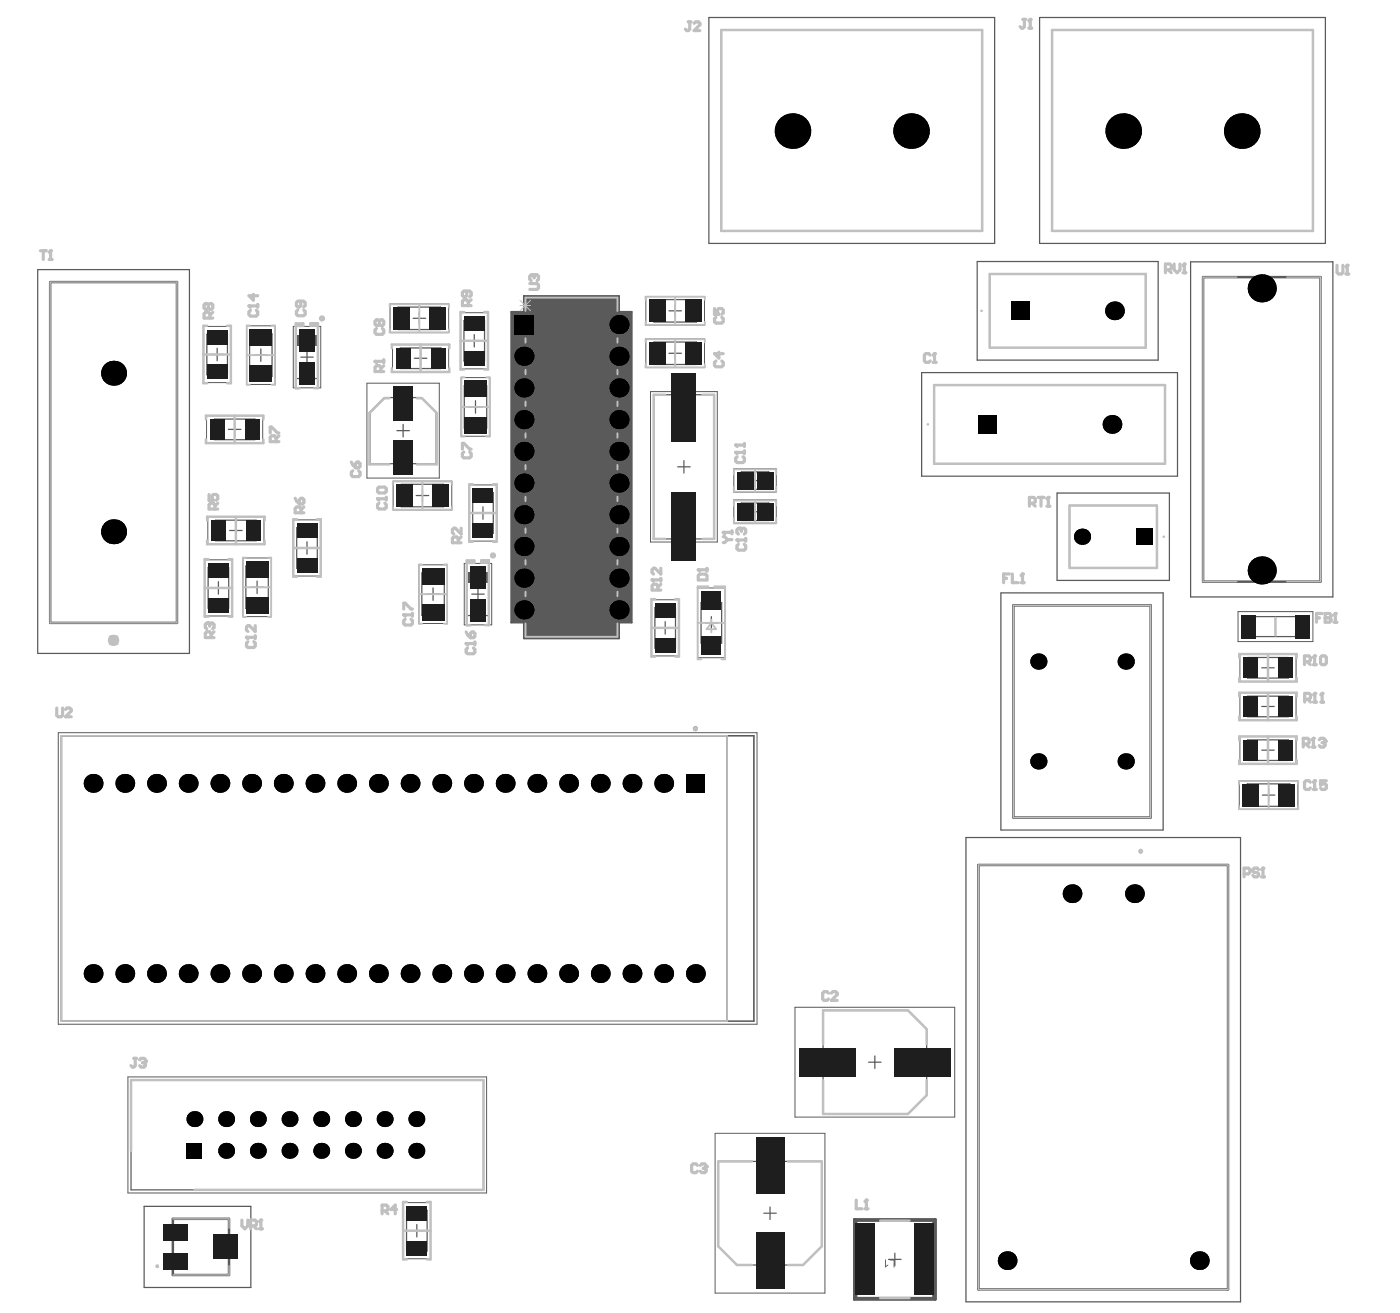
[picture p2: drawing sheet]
<svg xmlns="http://www.w3.org/2000/svg" width="373mm" height="350mm" viewBox="0 0 373 350" stroke-linecap="round" stroke-linejoin="round" font-family="sans-serif">
<path d="M236.9 335.7h3.3M238.6 334v3.3" fill="none" stroke="#5a5a5a" stroke-width=".33"/>
<path d="M139.7 78.9h25.3v4.2h3.4v82.8h-3.4v4.3h-25.3v-4.3h-3.4v-82.8h3.4z" fill="#5a5a5a"/>
<g fill="none" stroke="#5a5a5a" stroke-width=".33">
<path d="M189 4.7h76.2v60.2h-76.2zM192.3 8h69.5v53.6h-69.5zM277.2 4.7h76.1v60.2h-76.1zM280.5 8h69.5v53.6h-69.5zM10 71.9h40.5v102.3h-40.5zM174.3 79.8h11.4v6h-11.4zM260.5 69.7h48.3v26.3h-48.3zM263.8 73h41.6v19.7h-41.6zM317.4 69.8h37.9v89.3h-37.9zM55.1 89.1h5.5v10.8h-5.5zM56.2 94.5h3.4M57.9 92.8v3.4"/>
<path d="M66.5 89h6v11.3h-6zM67.9 94.7h3.3M69.5 93v3.3M79 89.5h5.7v11.4h-5.7zM80.2 95.2h3.3M81.8 93.5v3.3M106.1 81.8h11.3v6h-11.3zM106.7 92.7h10.8v5.5h-10.8zM110.1 84.8h3.4M110.5 95.5h3.3M111.8 83.2v3.3M112.1 93.8v3.3"/>
<path d="M123.7 85.4h5.5v10.8h-5.5zM124.8 90.8h3.3M126.4 89.2v3.3M174.3 91.2h11.4v5.9h-11.4zM178.3 94.2h3.4M178.3 82.8h3.4M180 81.2v3.3M180 92.5v3.3M245.7 99.3h68.2v27.6h-68.2zM57.1 111.7h10.9v5.5h-10.9zM60.9 114.4h3.3M62.6 112.8v3.3"/>
<path d="M98.7 109.8l3.8-3.8h9.9l3.9 3.9v13.7h-17.6zM105.8 114.8h3.3M107.5 113.1v3.3M123.8 102.8h6v11.3h-6zM125.1 108.5h3.3M126.8 106.8v3.3M174.3 105.2h16.1v38.4h-16.1zM249 102.6h61.6v21h-61.6zM57.5 138.6h10.8v5.5h-10.8zM62.9 139.7v3.4M107 129.1h11.3v6h-11.3zM111 132.1h3.3"/>
<path d="M112.6 130.4v3.3M126 131.3h5.5v10.8h-5.5zM127.1 136.7h3.3M128.8 135.1v3.3M180.7 124.4h3.3M182.3 122.8v3.3M197.6 125.8h7.4v4.6h-7.4zM197.6 134.1h7.4v4.6h-7.4zM199.6 128.1h3.4M199.6 136.4h3.4M201.3 126.4v3.3M201.3 134.7v3.4"/>
<path d="M281.8 131.4h30v23.3h-30zM285.1 134.7h23.3v16.7h-23.3zM55.5 151.3h5.5v10.8h-5.5zM56.6 156.7h3.3M58.2 155v3.4M61.2 141.4h3.3M65.5 150.9h6v11.3h-6zM66.9 156.5h3.3M68.5 154.9v3.3M79.1 140.6h5.5v10.9h-5.5zM80.2 146h3.3M81.8 144.4v3.3"/>
<path d="M112.5 152.7h5.9v11.3h-5.9zM113.8 158.4h3.3M115.5 156.7v3.3M124.6 152.7h5.7v11.4h-5.7zM125.8 158.4h3.3M127.4 156.7v3.3M266.8 158h43.3v63.2h-43.3zM174.6 161.9h5.5v10.8h-5.5zM175.7 167.3h3.3M177.3 165.7v3.3M186.9 160.6h5.5v10.8h-5.5zM188 166h3.3"/>
<path d="M189.6 164.3v3.4M332.6 164.3h14.9v5.4h-14.9zM332.6 175.2h10.8v5.5h-10.8zM336.4 178h3.3M338 176.3v3.3M332.6 185.6h10.8v5.4h-10.8zM332.6 197.2h10.8v5.5h-10.8zM336.4 199.9h3.3M336.4 188.3h3.3M338 186.6v3.4M338 198.3v3.3M332.6 208.9h11.3v6h-11.3z"/>
<path d="M336.5 211.9h3.4M338.2 210.3v3.3M257.5 223.2h73.2v123.8h-73.2zM219.4 269.3h22.7l4.9 5v17.6l-4.9 5h-22.7zM34.9 287.9h94v29.2h-94zM231.6 283.1h3.3M233.2 281.4v3.4M191.5 309.6h27.6v22.6l-5 5h-17.6l-5-5zM38.4 321.5h28.5v21.7h-28.5zM108.4 322.6h5.5v10.8h-5.5zM109.5 328h3.3M111.1 326.4v3.3"/>
<path d="M203.6 323.4h3.4M205.3 321.7v3.3"/>
</g>
<path d="M139.7 78.9h25.3v4.2h3.4v82.8h-3.4v4.3h-25.3v-4.3h-3.4v-82.8h3.4z" fill="none" stroke="#5a5a5a" stroke-width=".51"/>
<g fill="none" stroke="#5a5a5a" stroke-width=".27">
<path d="M140.5 79.7h23.7v89.6h-23.7zM172.2 79h15.6v7.7h-15.6zM54.2 87h7.4v15h-7.4zM65.7 86.8h7.7v15.7h-7.7zM78.2 87h7.3v16.4h-7.3zM104 81h15.6v7.7h-15.6zM104.6 91.8h15v7.3h-15zM122.8 83.3h7.3v15h-7.3zM140.5 85.2h-2.2v2.7h2.2M140.5 93.6h-2.2v2.7h2.2M164.2 85.2h2.2v2.7h-2.2M164.2 93.6h2.2v2.7h-2.2"/>
<path d="M172.2 90.3h15.6v7.7h-15.6zM55.1 110.8h14.9v7.3h-14.9zM97.8 102.1h19.3v25.3h-19.3zM122.9 100.6h7.7v15.7h-7.7zM140.5 102h-2.2v2.8h2.2M140.5 110.5h-2.2v2.7h2.2M140.5 118.9h-2.2v2.8h2.2M164.2 102h2.2v2.8h-2.2M164.2 110.5h2.2v2.7h-2.2M164.2 118.9h2.2v2.8h-2.2M173.4 104.4h17.8v40.1h-17.8zM55.4 137.7h15v7.4h-15z"/>
<path d="M78.2 138.6h7.3v14.9h-7.3zM104.8 128.3h15.6v7.6h-15.6zM125.1 129.3h7.3v14.9h-7.3zM140.5 135.8h-2.2v2.8h2.2M140.5 127.4h-2.2v2.7h2.2M164.2 135.8h2.2v2.8h-2.2M164.2 127.4h2.2v2.7h-2.2M195.6 124.9h11.4v6.3h-11.4zM195.6 133.2h11.4v6.4h-11.4zM54.6 149.2h7.3v15h-7.3zM64.7 148.7h7.7v15.6h-7.7zM111.6 150.5h7.7v15.7h-7.7z"/>
<path d="M123.8 150.2h7.3v16.3h-7.3zM140.5 144.3h-2.2v2.7h2.2M140.5 152.7h-2.2v2.8h2.2M164.2 144.3h2.2v2.7h-2.2M164.2 152.7h2.2v2.8h-2.2M173.7 159.9h7.3v14.9h-7.3zM186 156.7h7.3v18.6h-7.3zM140.5 161.2h-2.2v2.7h2.2M164.2 161.2h2.2v2.7h-2.2M330.1 163h19.9v8h-19.9zM330.6 174.3h14.9v7.3h-14.9zM15.5 195.3h186.3v77.7h-186.3z"/>
<path d="M330.6 184.6h14.9v7.4h-14.9zM330.6 196.3h14.9v7.3h-14.9zM330.4 208.1h15.6v7.6h-15.6zM211.9 268.5h42.6v29.2h-42.6zM34.1 287h95.6v31h-95.6zM190.6 302.1h29.3v42.6h-29.3zM107.5 320.5h7.3v15h-7.3z"/>
</g>
<path d="M13.4 75.2h33.8v90.8h-33.8zM320.7 73.9h31.3v81.1h-31.3zM270.2 161.4h36.6v56.5h-36.6zM260.9 230.5h66.5v113.2h-66.5zM46.1 324.9h15v14.9h-15z" fill="none" stroke="#5a5a5a" stroke-width=".66"/>
<path d="M16.4 196.1h184.6v76.1h-184.6zM193.8 196.1v76.1" fill="none" stroke="#5a5a5a" stroke-width=".42"/>
<g fill="#5a5a5a">
<path d="M124.6 152.7h5.7v2.7h-5.7z" fill-rule="evenodd"/>
<path d="M79 89.5h5.7v2.8h-5.7z" fill-rule="evenodd"/>
</g>
<path d="M151.3 79.7a1.01 1.01 0 0 0 1.1 1.1 1.01 1.01 0 0 0 1-1.1M140.3 85.1l2.8 2.8M140.3 86.5h2.8M141.7 85.1v2.8M143.1 85.1l-2.8 2.8" fill="none" stroke="#5a5a5a" stroke-width=".27"/>
<g fill="none" stroke="#5a5a5a" stroke-width=".66">
<path d="M227.7 325h21.7v21.3h-21.7z"/>
<circle cx="185.4" cy="194.2" r=".33"/>
</g>
<g fill="#5a5a5a">
<path d="M237.2 335.7h1.3v2.1h-.3v-1.8h-1z"/>
<path d="M236 335.7h.2v1.7l.6-.3v.2l-.6 .5h-.2z"/>
</g>
<path d="M227.7 325h21.7v21.3h-21.7zM228.2 325.4h20.7v20.6h-20.7z" fill="none" stroke="#5a5a5a" stroke-width=".66"/>
<g fill="#000">
<path d="M137.1 84h5.1v5h-5.1z" fill-rule="evenodd"/>
<path d="M137.1 84h5.1v5h-5.1z" fill-rule="evenodd"/>
<path d="M269.7 80.3h5v5h-5z" fill-rule="evenodd"/>
<path d="M269.7 80.3h5v5h-5z" fill-rule="evenodd"/>
<path d="M260.7 110.6h5v5h-5z" fill-rule="evenodd"/>
<path d="M260.7 110.6h5v5h-5z" fill-rule="evenodd"/>
<path d="M302.9 140.9h4.4v4.3h-4.4z" fill-rule="evenodd"/>
<path d="M302.9 140.9h4.4v4.3h-4.4z" fill-rule="evenodd"/>
<path d="M182.9 206.3h5v5h-5z" fill-rule="evenodd"/>
<path d="M182.9 206.3h5v5h-5z" fill-rule="evenodd"/>
<path d="M49.7 304.6h4.3v4.2h-4.3z" fill-rule="evenodd"/>
<path d="M49.7 304.6h4.3v4.2h-4.3z" fill-rule="evenodd"/>
</g>
<g fill="#000">
<circle cx="211.3" cy="34.9" r="4.7"/>
<circle cx="242.9" cy="34.9" r="4.7"/>
<circle cx="299.4" cy="34.9" r="4.7"/>
<circle cx="331.1" cy="34.9" r="4.7"/>
<circle cx="336.4" cy="76.9" r="3.7"/>
<circle cx="30.3" cy="99.5" r="3.3"/>
<circle cx="139.7" cy="95" r="2.53"/>
<circle cx="165" cy="86.5" r="2.53"/>
<circle cx="165" cy="95" r="2.53"/>
<circle cx="297.1" cy="82.8" r="2.49"/>
<circle cx="139.7" cy="111.9" r="2.53"/>
<circle cx="139.7" cy="103.4" r="2.53"/>
<circle cx="165" cy="103.4" r="2.53"/>
<circle cx="165" cy="111.9" r="2.53"/>
<circle cx="296.5" cy="113.1" r="2.49"/>
<circle cx="139.7" cy="120.3" r="2.53"/>
<circle cx="139.7" cy="137.2" r="2.53"/>
<circle cx="139.7" cy="128.8" r="2.53"/>
<circle cx="165" cy="120.3" r="2.53"/>
<circle cx="165" cy="128.8" r="2.53"/>
<circle cx="165" cy="137.2" r="2.53"/>
<circle cx="30.3" cy="141.7" r="3.3"/>
<circle cx="139.7" cy="154.1" r="2.53"/>
<circle cx="139.7" cy="145.7" r="2.53"/>
<circle cx="165" cy="145.7" r="2.53"/>
<circle cx="165" cy="154.1" r="2.53"/>
<circle cx="288.5" cy="143.1" r="2.16"/>
<circle cx="336.4" cy="152" r="3.7"/>
<circle cx="139.7" cy="162.5" r="2.53"/>
<circle cx="165" cy="162.5" r="2.53"/>
<circle cx="276.8" cy="176.3" r="2.16"/>
<circle cx="300.1" cy="176.3" r="2.16"/>
<circle cx="24.8" cy="208.8" r="2.51"/>
<circle cx="33.3" cy="208.8" r="2.51"/>
<circle cx="41.7" cy="208.8" r="2.51"/>
<circle cx="50.2" cy="208.8" r="2.51"/>
<circle cx="58.6" cy="208.8" r="2.51"/>
<circle cx="67.1" cy="208.8" r="2.51"/>
<circle cx="75.5" cy="208.8" r="2.51"/>
<circle cx="84" cy="208.8" r="2.51"/>
<circle cx="92.4" cy="208.8" r="2.51"/>
<circle cx="100.9" cy="208.8" r="2.51"/>
<circle cx="109.3" cy="208.8" r="2.51"/>
<circle cx="117.8" cy="208.8" r="2.51"/>
<circle cx="126.2" cy="208.8" r="2.51"/>
<circle cx="134.7" cy="208.8" r="2.51"/>
<circle cx="143.1" cy="208.8" r="2.51"/>
<circle cx="151.6" cy="208.8" r="2.51"/>
<circle cx="160" cy="208.8" r="2.51"/>
<circle cx="168.5" cy="208.8" r="2.51"/>
<circle cx="176.9" cy="208.8" r="2.51"/>
<circle cx="276.8" cy="202.9" r="2.16"/>
<circle cx="300.1" cy="202.9" r="2.16"/>
<circle cx="285.8" cy="238.2" r="2.49"/>
<circle cx="302.4" cy="238.2" r="2.49"/>
<circle cx="24.8" cy="259.5" r="2.51"/>
<circle cx="33.3" cy="259.5" r="2.51"/>
<circle cx="41.7" cy="259.5" r="2.51"/>
<circle cx="50.2" cy="259.5" r="2.51"/>
<circle cx="58.6" cy="259.5" r="2.51"/>
<circle cx="67.1" cy="259.5" r="2.51"/>
<circle cx="75.5" cy="259.5" r="2.51"/>
<circle cx="84" cy="259.5" r="2.51"/>
<circle cx="92.4" cy="259.5" r="2.51"/>
<circle cx="100.9" cy="259.5" r="2.51"/>
<circle cx="109.3" cy="259.5" r="2.51"/>
<circle cx="117.8" cy="259.5" r="2.51"/>
<circle cx="126.2" cy="259.5" r="2.51"/>
<circle cx="134.7" cy="259.5" r="2.51"/>
<circle cx="143.1" cy="259.5" r="2.51"/>
<circle cx="151.6" cy="259.5" r="2.51"/>
<circle cx="160" cy="259.5" r="2.51"/>
<circle cx="168.5" cy="259.5" r="2.51"/>
<circle cx="176.9" cy="259.5" r="2.51"/>
<circle cx="185.4" cy="259.5" r="2.51"/>
<circle cx="51.8" cy="298.3" r="2.12"/>
<circle cx="60.3" cy="298.3" r="2.12"/>
<circle cx="68.7" cy="298.3" r="2.12"/>
<circle cx="77.2" cy="298.3" r="2.12"/>
<circle cx="85.6" cy="298.3" r="2.12"/>
<circle cx="94.1" cy="298.3" r="2.12"/>
<circle cx="102.5" cy="298.3" r="2.12"/>
<circle cx="111" cy="298.3" r="2.12"/>
<circle cx="60.3" cy="306.7" r="2.12"/>
<circle cx="68.7" cy="306.7" r="2.12"/>
<circle cx="77.2" cy="306.7" r="2.12"/>
<circle cx="85.6" cy="306.7" r="2.12"/>
<circle cx="94.1" cy="306.7" r="2.12"/>
<circle cx="102.5" cy="306.7" r="2.12"/>
<circle cx="111" cy="306.7" r="2.12"/>
<circle cx="268.5" cy="336" r="2.49"/>
<circle cx="319.7" cy="336" r="2.49"/>
</g>
<g fill="#1e1e1e">
<path d="M104.8 103h5.3v9.3h-5.3z" fill-rule="evenodd"/>
<path d="M104.8 117.3h5.3v9.3h-5.3z" fill-rule="evenodd"/>
<path d="M105.6 129.1h4.4v6h-4.4z" fill-rule="evenodd"/>
<path d="M115.3 129.1h4.3v6h-4.3z" fill-rule="evenodd"/>
<path d="M105.5 92.7h4v5.5h-4z" fill-rule="evenodd"/>
<path d="M114.8 92.7h4v5.5h-4z" fill-rule="evenodd"/>
<path d="M123.8 111.1h6v4.3h-6z" fill-rule="evenodd"/>
<path d="M123.8 101.5h6v4.3h-6z" fill-rule="evenodd"/>
<path d="M123.7 84.2h5.5v4h-5.5z" fill-rule="evenodd"/>
<path d="M123.7 93.5h5.5v4h-5.5z" fill-rule="evenodd"/>
<path d="M182.7 91.2h4.3v5.9h-4.3z" fill-rule="evenodd"/>
<path d="M173 91.2h4.3v5.9h-4.3z" fill-rule="evenodd"/>
<path d="M179 131.1h6.7v18.3h-6.7z" fill-rule="evenodd"/>
<path d="M179 99.5h6.7v18.3h-6.7z" fill-rule="evenodd"/>
<path d="M173 79.8h4.3v6h-4.3z" fill-rule="evenodd"/>
<path d="M182.7 79.8h4.3v6h-4.3z" fill-rule="evenodd"/>
<path d="M104.8 81.8h4.3v6h-4.3z" fill-rule="evenodd"/>
<path d="M114.5 81.8h4.3v6h-4.3z" fill-rule="evenodd"/>
<path d="M112.5 161h5.9v4.3h-5.9z" fill-rule="evenodd"/>
<path d="M112.5 151.4h5.9v4.3h-5.9z" fill-rule="evenodd"/>
<path d="M125.4 151h4.1v6h-4.1z" fill-rule="evenodd"/>
<path d="M125.4 159.7h4.1v6h-4.1z" fill-rule="evenodd"/>
<path d="M65.2 111.7h4v5.5h-4z" fill-rule="evenodd"/>
<path d="M55.9 111.7h4v5.5h-4z" fill-rule="evenodd"/>
<path d="M66.5 97.3h6v4.3h-6z" fill-rule="evenodd"/>
<path d="M66.5 87.7h6v4.3h-6z" fill-rule="evenodd"/>
<path d="M79.1 139.4h5.5v4h-5.5z" fill-rule="evenodd"/>
<path d="M79.1 148.7h5.5v4h-5.5z" fill-rule="evenodd"/>
<path d="M55.1 97.1h5.5v4h-5.5z" fill-rule="evenodd"/>
<path d="M55.1 87.8h5.5v4h-5.5z" fill-rule="evenodd"/>
<path d="M55.5 150h5.5v4h-5.5z" fill-rule="evenodd"/>
<path d="M55.5 159.4h5.5v3.9h-5.5z" fill-rule="evenodd"/>
<path d="M56.2 138.6h4v5.5h-4z" fill-rule="evenodd"/>
<path d="M65.5 138.6h4v5.5h-4z" fill-rule="evenodd"/>
<path d="M65.5 149.5h6v4.4h-6z" fill-rule="evenodd"/>
<path d="M65.5 159.2h6v4.3h-6z" fill-rule="evenodd"/>
<path d="M79.8 87.8h4.1v6h-4.1z" fill-rule="evenodd"/>
<path d="M79.8 96.5h4.1v6h-4.1z" fill-rule="evenodd"/>
<path d="M213 279.3h15.2v7.6h-15.2z" fill-rule="evenodd"/>
<path d="M238.3 279.3h15.1v7.6h-15.1z" fill-rule="evenodd"/>
<path d="M126 139.4h5.5v4h-5.5z" fill-rule="evenodd"/>
<path d="M126 130.1h5.5v4h-5.5z" fill-rule="evenodd"/>
<path d="M196.5 125.8h4.3v4.6h-4.3z" fill-rule="evenodd"/>
<path d="M201.8 125.8h4.3v4.6h-4.3z" fill-rule="evenodd"/>
<path d="M196.5 134.1h4.3v4.6h-4.3z" fill-rule="evenodd"/>
<path d="M201.8 134.1h4.3v4.6h-4.3z" fill-rule="evenodd"/>
<path d="M174.6 160.7h5.5v4h-5.5z" fill-rule="evenodd"/>
<path d="M174.6 170h5.5v4h-5.5z" fill-rule="evenodd"/>
<path d="M187 157.5h5.3v5h-5.3z" fill-rule="evenodd"/>
<path d="M187 169.5h5.3v5h-5.3z" fill-rule="evenodd"/>
<path d="M201.5 303.2h7.6v15.1h-7.6z" fill-rule="evenodd"/>
<path d="M201.5 328.4h7.6v15.2h-7.6z" fill-rule="evenodd"/>
<path d="M345.2 163.9h4v6.2h-4z" fill-rule="evenodd"/>
<path d="M330.9 163.9h4v6.2h-4z" fill-rule="evenodd"/>
<path d="M331.4 175.2h4v5.5h-4z" fill-rule="evenodd"/>
<path d="M340.7 175.2h4v5.5h-4z" fill-rule="evenodd"/>
<path d="M228.1 326.2h5.3v18.9h-5.3z" fill-rule="evenodd"/>
<path d="M243.7 326.2h5.3v18.9h-5.3z" fill-rule="evenodd"/>
<path d="M340.9 208.9h4.3v6h-4.3z" fill-rule="evenodd"/>
<path d="M331.2 208.9h4.3v6h-4.3z" fill-rule="evenodd"/>
<path d="M340.7 197.2h4v5.5h-4z" fill-rule="evenodd"/>
<path d="M331.4 197.2h4v5.5h-4z" fill-rule="evenodd"/>
<path d="M340.7 185.6h4v5.4h-4z" fill-rule="evenodd"/>
<path d="M331.4 185.6h4v5.4h-4z" fill-rule="evenodd"/>
<path d="M43.6 334h6.6v4.3h-6.6z" fill-rule="evenodd"/>
<path d="M56.9 329h6.6v6.7h-6.6z" fill-rule="evenodd"/>
<path d="M43.6 326.4h6.6v4.3h-6.6z" fill-rule="evenodd"/>
<path d="M108.4 330.7h5.5v4h-5.5z" fill-rule="evenodd"/>
<path d="M108.4 321.4h5.5v4h-5.5z" fill-rule="evenodd"/>
</g>
<path d="M13.4 75.2h33.8v90.8h-33.8zM329.7 73.9h-9v81.1h9M343 73.9h9v81.1h-9M270.2 161.4h36.6v56.5h-36.6zM260.9 230.5h66.5v113.2h-66.5zM46.1 324.9h15v2.5M61.1 337.3v2.5h-15" fill="none" stroke="#c0c0c0" stroke-width=".33"/>
<g fill="none" stroke="#c0c0c0" stroke-width=".51">
<path d="M140.1 82.9v-3.6h24.5v3.6M140.1 90.1v1.2M140.1 98.6v1.2M164.6 90.1v1.2M164.6 98.6v1.2M140.1 107v1.2M140.1 115.5v1.2M164.6 107v1.2M164.6 115.5v1.2M140.1 123.9v1.2M140.1 132.4v1.2M164.6 123.9v1.2"/>
<path d="M164.6 132.4v1.2M140.1 140.8v1.2M140.1 149.3v1.2M140.1 157.7v1.2M164.6 140.8v1.2M164.6 149.3v1.2M164.6 157.7v1.2M140.1 166.2v3.5h24.5v-3.5"/>
</g>
<g fill="none" stroke="#c0c0c0" stroke-width=".66">
<path d="M192.3 8h69.5v53.6h-69.5zM280.5 8h69.5v53.6h-69.5zM263.8 73h41.6v19.7h-41.6zM54.2 94.5h7.4M55.2 86.8h-1v15.3h1M60.6 86.8h1v15.3h-1M78.9 86.9h2v-.7h-2v17.3h1M84.8 86.8h-2v-.7h2v17.3h-1M104.5 92.8v-1h15.3v1M104.5 98.1v1h15.3v-1M112.1 91.8v7.3M122.8 90.8h7.3"/>
<path d="M123.8 83.2h-1v15.3h1M129.1 83.2h1v15.3h-1M54.9 111.8v-1h15.3v1M54.9 117.1v1h15.3v-1M62.6 110.8v7.3M103.8 106.1h-1.3l-4 4v13.7h5.3M111.1 106.1h1.4l4 4v13.7h-5.4M177.3 105.2h-3v38.4h3M187.3 105.2h3.1v38.4h-3.1M249 102.6h61.6v21h-61.6zM55.2 138.7v-1h15.3v1M62.9 137.7v7.4"/>
<path d="M79.2 138.4h-1v15.3h1M84.5 138.4h1v15.3h-1M125.1 136.7h7.3M126.1 129.1h-1v15.3h1M131.4 129.1h1v15.3h-1M285.1 134.7h23.3v16.7h-23.3zM54.6 156.7h7.3M55.2 144.1v1h15.3v-1M55.6 149h-1v15.3h1M60.9 149h1v15.3h-1M78.2 146h7.3M124.4 150h2v-.6h-2v17.3h1"/>
<path d="M130.3 150h-2v-.7h2v17.3h-1M174.7 159.7h-1v15.3h1M180 159.7h1v15.3h-1M173.7 167.3h7.3M330.4 175.3v-1h15.3v1M338 174.3v7.3M340 164.7v4.6M330.4 180.6v1h15.3v-1M330.4 185.6v-1h15.3v1M330.4 191v1h15.3v-1M330.4 197.3v-1h15.3v1M338 184.6v7.4"/>
<path d="M338 196.3v7.3M330.4 202.6v1h15.3v-1M219.4 278.3v-9h22.7l4.9 5v4M219.4 287.9v9h22.7l4.9-5v-4M34.9 306.7v-18.8h94v29.2h-77.1M200.5 309.6h-9v22.6l5 5h4M210.1 309.6h9v22.6l-5 5h-4M107.5 328h7.3M108.5 320.4h-1v15.3h1M113.8 320.4h1v15.3h-1M234.7 325.4h7.8M234.7 346h7.8"/>
</g>
<g fill="none" stroke="#c0c0c0" stroke-width=".5">
<path d="M172.1 79.9v-.8h15.8v.8M180 79.1v7.5M65.8 94.7h7.5M66.6 86.8h-.8v15.8h.8M72.4 86.8h.9v15.8h-.9M103.9 81.9v-.8h15.8v.8M103.9 87.8v.8h15.8v-.8M111.8 81.1v7.5M172.1 85.8v.8h15.8v-.8M172.1 91.2v-.8h15.8v.8M172.1 97.1v.8h15.8v-.8M180 90.4v7.5"/>
<path d="M123 108.5h7.5M123.9 100.6h-.9v15.8h.9M129.7 100.6h.8v15.8h-.8M104.7 129.2v-.9h15.8v.9M104.7 135v.8h15.8v-.8M112.6 128.3v7.5M195.6 126.4v-1.3h11.4v1.3M195.6 129.7v1.4h11.4v-1.4M195.6 134.7v-1.3h11.4v1.3M195.6 138.1v1.3h11.4v-1.3M201.3 125.1v6M201.3 133.4v6"/>
<path d="M64.8 156.5h7.5M65.6 148.6h-.8v15.8h.8M71.5 148.6h.8v15.8h-.8M111.7 158.4h7.5M112.5 150.5h-.8v15.8h.8M118.4 150.5h.8v15.8h-.8M186 156.7h2.8v-.4h-2.8v19.4h1M193.3 156.7h-2.8v-.4h2.8v19.4h-1M186 166h7.3M189.6 166l1.3 1.7h-2.5zM189.6 165.2v.8M189.6 167.7v.8"/>
<path d="M330.3 209v-.8h15.8v.8M330.3 214.8v.9h15.8v-.9M338.2 208.2v7.5"/>
</g>
<path d="M16.4 196.1h177.4v76.1h-177.4z" fill="none" stroke="#c0c0c0" stroke-width=".42"/>
<g fill="#c0c0c0">
<path d="M128.3 149.3h2v.5h-2z" fill-rule="evenodd"/>
<path d="M124.4 149.4h2v.5h-2z" fill-rule="evenodd"/>
<path d="M82.8 86.1h2v.5h-2z" fill-rule="evenodd"/>
<path d="M78.9 86.2h2v.5h-2z" fill-rule="evenodd"/>
</g>
<path d="M138.6 80l2.8 2.8M138.6 81.4h2.8M140 80v2.8M141.4 80l-2.8 2.8" fill="none" stroke="#c0c0c0" stroke-width=".27"/>
<path d="M192.8 143.1h.4l.8 .7M192.8 141.9h2.3M194 143.8l-.8 .8h-.4M194 143.8h1.1M195.1 141.5v.8" fill="none" stroke="#c0c0c0" stroke-width=".84"/>
<circle cx="192.8" cy="141.9" r=".42" fill="#c0c0c0"/>
<path d="M192.8 141.9l.4 .4M64.5 325.2v1.5l.8 .8 .7-.8v-1.5M66.8 326.7h1.2l.4-.3v-.8l-.4-.4h-1.2v2.3M67.6 326.7l.8 .8M69.1 327.5h.8M69.5 325.2v2.3" fill="none" stroke="#c0c0c0" stroke-width=".84"/>
<circle cx="69.5" cy="325.2" r=".42" fill="#c0c0c0"/>
<path d="M141.2 75.6h2l.4 .4v.7l-.4 .4h-2M142 73.3h-.4l-.4 .3v.8l.4 .4M69.5 325.2l-.4 .4" fill="none" stroke="#c0c0c0" stroke-width=".84"/>
<circle cx="142" cy="73.3" r=".42" fill="#c0c0c0"/>
<path d="M142 73.3l.4 .3M142.4 73.6v.4M142.4 73.6l.4-.3h.4l.4 .3v.8l-.4 .4M356.5 70.7v1.9l.3 .4h.8l.4-.4v-1.9M358.8 73h.8M359.2 70.7v2.3M15.1 188.7v2l.4 .3h.8l.4-.3v-2M17.5 189.1l.3-.4h.8l.4 .4v.4l-1.5 1.5h1.5" fill="none" stroke="#c0c0c0" stroke-width=".84"/>
<circle cx="359.2" cy="70.7" r=".42" fill="#c0c0c0"/>
<path d="M10.8 66.8h1.5M11.5 66.8v2.4M13.1 69.2h.8M13.5 66.8v2.4M359.2 70.7l-.4 .4" fill="none" stroke="#c0c0c0" stroke-width=".84"/>
<circle cx="13.5" cy="66.8" r=".42" fill="#c0c0c0"/>
<path d="M13.5 66.8l-.4 .4M310.7 71.9h1.2l.4-.4v-.7l-.4-.4h-1.2v2.3M311.5 71.9l.8 .8M313 70.4v1.5l.8 .8 .8-.8v-1.5M315.4 72.7h.7M315.7 70.4v2.3" fill="none" stroke="#c0c0c0" stroke-width=".84"/>
<circle cx="315.7" cy="70.4" r=".42" fill="#c0c0c0"/>
<path d="M315.7 70.4l-.3 .4M274.4 134.1h1.2l.4-.4v-.7l-.4-.4h-1.2v2.3M275.2 134.1l.8 .8M276.8 132.6h1.5M277.5 132.6v2.3M279.1 134.9h.8M279.5 132.6v2.3" fill="none" stroke="#c0c0c0" stroke-width=".84"/>
<circle cx="279.5" cy="132.6" r=".42" fill="#c0c0c0"/>
<path d="M279.5 132.6l-.4 .4M347.4 198.3h1.2l.4-.4v-.7l-.4-.4h-1.2v2.3M348.2 198.3l.8 .8M349.8 199.1h.7M350.2 196.8v2.3" fill="none" stroke="#c0c0c0" stroke-width=".84"/>
<circle cx="350.2" cy="196.8" r=".42" fill="#c0c0c0"/>
<path d="M350.2 196.8l-.4 .4M351.7 197.2l.4-.4h.8l.4 .4v.4" fill="none" stroke="#c0c0c0" stroke-width=".84"/>
<circle cx="353.3" cy="197.6" r=".42" fill="#c0c0c0"/>
<path d="M173.8 154.6h2.4M175.4 157.3v-1.2l-.4-.4h-.8l-.4 .4v1.2h2.4M176.2 155.7l-.8 .8M176.2 154.2v.7M352.5 197.9h.4M352.9 197.9l.4 .4v.4l-.4 .4h-.8l-.4-.4M353.3 197.6l-.4 .3" fill="none" stroke="#c0c0c0" stroke-width=".84"/>
<circle cx="173.8" cy="154.6" r=".42" fill="#c0c0c0"/>
<path d="M173.8 154.6l.4 .3M176.2 151.5v1.5l-1.6-1.5h-.4l-.4 .3v.8l.4 .4M347.8 186.4h1.2l.4-.4v-.8l-.4-.4h-1.2v2.3M348.6 186.4l.8 .7M350.2 187.1h.7M350.5 184.8v2.3" fill="none" stroke="#c0c0c0" stroke-width=".84"/>
<circle cx="350.5" cy="184.8" r=".42" fill="#c0c0c0"/>
<path d="M350.5 184.8l-.3 .4M352.1 187.1h.8M352.5 184.8v2.3" fill="none" stroke="#c0c0c0" stroke-width=".84"/>
<circle cx="352.5" cy="184.8" r=".42" fill="#c0c0c0"/>
<path d="M347.8 176.4h1.1l.4-.4v-.8l-.4-.4h-1.1v2.4M348.6 176.4l.7 .8M350.1 177.2h.8M350.5 174.8v2.4M352.5 184.8l-.4 .4" fill="none" stroke="#c0c0c0" stroke-width=".84"/>
<circle cx="350.5" cy="174.8" r=".42" fill="#c0c0c0"/>
<g fill="none" stroke="#c0c0c0" stroke-width=".84">
<path d="M124.4 77.6v1.1l-.4 .4h-.3l-.4-.4v-.7l.4-.4h1.5l.4 .4v.7l-.4 .4M125.6 79.9l-.8 .8M55.6 81.3l-.4-.4h-.4l-.4 .4v.8l.4 .4h.4l.4-.4M55.6 81.3l.4-.4h.3l.4 .4v.8l-.4 .4h-.3l-.4-.4M55.6 81.3v.8M56 84.8v-1.2l-.4-.4h-.8l-.4 .4v1.2h2.3M56.7 83.2l-.7 .8M124.8 81.5v-1.2l-.4-.4h-.7l-.4 .4v1.2h2.3M72 115.4v-1.6h.4l1.6 1.6h.4M73.6 117.7v-1.1l-.4-.4h-.8l-.4 .4v1.1h2.4M74.4 116.2l-.8 .7M55.7 131.8v1.6h1.2l-.4-.8v-.4l.4-.4h.8l.4 .4v.8l-.4 .4"/>
<path d="M57.3 135.7v-1.2l-.4-.4h-.8l-.4 .4v1.2h2.4M58.1 134.1l-.8 .8M78.7 132.8l.4 .8 .8 .8M79.9 133.2l.3-.4h.4l.4 .4v.8l-.4 .4h-.7zM80.2 136.7v-1.2l-.3-.4h-.8l-.4 .4v1.2h2.3M81 135.1l-.8 .8M55.5 166.1h-.4l-.4 .4v.7l.4 .4M56.3 169.9v-1.1l-.4-.4h-.8l-.4 .4v1.1h2.4M57.1 168.4l-.8 .8M350.5 174.8l-.4 .4M352.4 174.8h.8l.4 .4v1.6l-.4 .4h-.8l-.4-.4v-1.6zM101.9 322.7h1.1l.4-.3v-.8l-.4-.4h-1.1v2.3"/>
<path d="M102.6 322.7l.8 .8M105.7 322.4h-1.5l1.2-1.2v2.3"/>
</g>
<circle cx="55.5" cy="166.1" r=".42" fill="#c0c0c0"/>
<path d="M100 96.3h2.3M101.5 99v-1.1l-.4-.4h-.7l-.4 .4v1.1h2.3M102.3 97.5l-.8 .8M102.3 95.9v.8M122.2 144.7v-1.2l-.4-.4h-.8l-.4 .4v1.2h2.3M122.9 140.8v1.5l-1.5-1.5h-.4l-.4 .4v.7l.4 .4M122.9 143.1l-.7 .8M55.5 166.1l.4 .4M55.9 166.5v.3M55.9 166.5l.4-.4h.4l.4 .4v.7l-.4 .4" fill="none" stroke="#c0c0c0" stroke-width=".84"/>
<circle cx="100" cy="96.3" r=".42" fill="#c0c0c0"/>
<path d="M100 96.3l.4 .4M331.7 232.9h1.1l.4-.4v-.7l-.4-.4h-1.1v2.3M335.5 231.8l-.3-.4h-.8l-.4 .4v.4l.4 .3h.8l.3 .4v.4l-.3 .4h-.8l-.4-.4M336.3 233.7h.8M336.7 231.4v2.3" fill="none" stroke="#c0c0c0" stroke-width=".84"/>
<circle cx="336.7" cy="231.4" r=".42" fill="#c0c0c0"/>
<path d="M336.7 231.4l-.4 .4M228.3 319.9v2.3h1.5M231 319.9v2.3M230.6 322.2h.8" fill="none" stroke="#c0c0c0" stroke-width=".84"/>
<circle cx="231" cy="319.9" r=".42" fill="#c0c0c0"/>
<path d="M35.7 282.1h.8M36.1 282.1v1.9l-.4 .4h-.4l-.4-.4M37.2 282.5l.4-.4h.8l.4 .4v.4M231 319.9l-.4 .3" fill="none" stroke="#c0c0c0" stroke-width=".84"/>
<circle cx="38.8" cy="282.9" r=".42" fill="#c0c0c0"/>
<path d="M183.5 5.8h.8M183.9 5.8v2l-.4 .4h-.4l-.4-.4M185 6.2l.4-.4h.8l.4 .4v.4l-1.6 1.6h1.6M272.7 5.2h.8M273.1 5.2v1.9l-.4 .4h-.4l-.4-.4M274.3 7.5h.7M274.7 5.2v2.3M38 283.3h.4M38.4 283.3l.4 .3v.4l-.4 .4h-.8l-.4-.4M38.8 282.9l-.4 .4" fill="none" stroke="#c0c0c0" stroke-width=".84"/>
<circle cx="274.7" cy="5.2" r=".42" fill="#c0c0c0"/>
<path d="M274.7 5.2l-.4 .4M267.6 154.1h.7M269.1 153h-1.5v2.3M269.9 153v2.3h1.5M272.2 155.3h.8M272.6 153v2.3" fill="none" stroke="#c0c0c0" stroke-width=".84"/>
<circle cx="272.6" cy="153" r=".42" fill="#c0c0c0"/>
<path d="M272.6 153l-.4 .4M351 164.7h.7M352.5 163.5h-1.5v2.3M353.3 163.5v2.3h1.2l.3-.3v-.4l-.3-.4h-1.2" fill="none" stroke="#c0c0c0" stroke-width=".84"/>
<circle cx="353.3" cy="164.7" r=".42" fill="#c0c0c0"/>
<path d="M353.3 163.5h1.2l.3 .4v.4l-.3 .4h-1.2M355.6 165.8h.8M356 163.5v2.3" fill="none" stroke="#c0c0c0" stroke-width=".84"/>
<circle cx="356" cy="163.5" r=".42" fill="#c0c0c0"/>
<path d="M186.2 151.9h2.3M186.5 153h1.6l.4 .4v1.2h-2.3v-1.2zM188.5 151.5v.8M356 163.5l-.4 .4" fill="none" stroke="#c0c0c0" stroke-width=".84"/>
<circle cx="186.2" cy="151.9" r=".42" fill="#c0c0c0"/>
<path d="M186.2 151.9l.3 .4M107.6 163.9h2.4M108 165l-.4 .4v.8l.4 .4h1.6l.4-.4v-.8l-.4-.4M110 163.5v.8" fill="none" stroke="#c0c0c0" stroke-width=".84"/>
<circle cx="107.6" cy="163.9" r=".42" fill="#c0c0c0"/>
<path d="M107.6 163.9l.4 .4M107.6 162.3v-1.5h.4l1.6 1.5h.4M124.3 171.5h2.3M124.7 172.7l-.4 .4v.8l.4 .3h1.5l.4-.3v-.8l-.4-.4M126.6 171.1v.8" fill="none" stroke="#c0c0c0" stroke-width=".84"/>
<circle cx="124.3" cy="171.5" r=".42" fill="#c0c0c0"/>
<path d="M124.3 171.5l.4 .4M124.3 168.4l.4 .8 .7 .8M125.4 168.8l.4-.4h.4l.4 .4v.8l-.4 .4h-.8zM349.3 208.5l-.4-.4h-.7l-.4 .4v1.5l.4 .4h.7l.4-.4M350.1 210.4h.8M350.5 208.1v2.3" fill="none" stroke="#c0c0c0" stroke-width=".84"/>
<circle cx="350.5" cy="208.1" r=".42" fill="#c0c0c0"/>
<path d="M66.4 81.5h2.3M66.8 82.7l-.4 .4v.8l.4 .4h1.5l.4-.4v-.8l-.4-.4M68.7 81.2v.7M350.5 208.1l-.4 .4M353.6 208.1h-1.6v1.2l.8-.4h.4l.4 .4v.7l-.4 .4h-.8l-.4-.4" fill="none" stroke="#c0c0c0" stroke-width=".84"/>
<circle cx="66.4" cy="81.5" r=".42" fill="#c0c0c0"/>
<path d="M67.5 78.4v1.6l-1.1-1.2h2.3M66.4 81.5l.4 .4M196.5 143.9h2.3M196.9 145.1l-.4 .4v.7l.4 .4h1.5l.4-.4v-.7l-.4-.4M198.8 143.5v.8" fill="none" stroke="#c0c0c0" stroke-width=".84"/>
<circle cx="196.5" cy="143.9" r=".42" fill="#c0c0c0"/>
<path d="M196.5 143.9l.4 .4M197.2 140.8h-.3l-.4 .4v.8l.4 .4" fill="none" stroke="#c0c0c0" stroke-width=".84"/>
<circle cx="197.2" cy="140.8" r=".42" fill="#c0c0c0"/>
<path d="M197.2 140.8l.4 .4M197.6 141.2v.4M197.6 141.2l.4-.4h.4l.4 .4v.8l-.4 .4M65.7 169.9h2.3M66.1 171l-.4 .4v.8l.4 .4h1.6l.3-.4v-.8l-.3-.4M68 169.5v.8" fill="none" stroke="#c0c0c0" stroke-width=".84"/>
<circle cx="65.7" cy="169.9" r=".42" fill="#c0c0c0"/>
<path d="M196.1 120.6h2.4M196.5 121.7l-.4 .4v.8l.4 .4h1.6l.4-.4v-.8l-.4-.4M198.5 120.2v.8M65.7 169.9l.4 .4M68 166.8v1.5l-1.5-1.5h-.4l-.4 .3v.8l.4 .4" fill="none" stroke="#c0c0c0" stroke-width=".84"/>
<circle cx="196.1" cy="120.6" r=".42" fill="#c0c0c0"/>
<path d="M196.1 118.6h2.4M198.5 118.2v.8M196.1 120.6l.4 .4" fill="none" stroke="#c0c0c0" stroke-width=".84"/>
<circle cx="196.1" cy="118.6" r=".42" fill="#c0c0c0"/>
<path d="M196.1 118.6l.4 .4M100.6 132.9h2.4M101 134.1l-.4 .4v.8l.4 .4h1.6l.4-.4v-.8l-.4-.4M103 132.5v.8" fill="none" stroke="#c0c0c0" stroke-width=".84"/>
<circle cx="100.6" cy="132.9" r=".42" fill="#c0c0c0"/>
<g fill="none" stroke="#c0c0c0" stroke-width=".84">
<path d="M79.4 82.6l-.4 .4v.8l.4 .4h1.6l.3-.4v-.8l-.3-.4M80.2 80.3v1.1l-.4 .4h-.4l-.4-.4v-.7l.4-.4h1.6l.3 .4v.7l-.3 .4M100.4 87.6l-.4 .3v.8l.4 .4h1.5l.4-.4v-.8l-.4-.3M101.1 85.6l-.3-.4h-.4l-.4 .4v.8l.4 .4h.4l.3-.4M101.1 85.6l.4-.4h.4l.4 .4v.8l-.4 .4h-.4l-.4-.4M101.1 85.6v.8M190.5 82.2v1.6h1.1l-.3-1.2 .3-.4h.8l.4 .4v.8l-.4 .4M190.9 84.6l-.4 .3v.8l.4 .4h1.5l.4-.4v-.8l-.4-.3M190.9 96.2l-.4 .4v.8l.4 .4h1.5l.4-.4v-.8l-.4-.4M191.6 93.9v1.5l-1.1-1.1h2.3M123.3 119.7v-1.5h.4l1.5 1.5h.4M93.7 123.2l.3 .7 .8 .8"/>
<path d="M94 125.5l-.3 .4v.7l.3 .4h1.6l.4-.4v-.7l-.4-.4M94.8 123.5l.4-.3h.4l.4 .3v.8l-.4 .4h-.8zM100.6 132.9l.4 .4M100.6 130.2l.4-.4h1.6l.4 .4v.8l-.4 .4h-1.6l-.4-.4zM123.7 120.5l-.4 .4v.8l.4 .3h1.5l.4-.3v-.8l-.4-.4M185.9 310.6l-.4-.4h-.7l-.4 .4v1.6l.4 .3h.7l.4-.3M186.7 310.6l.4-.4h.8l.4 .4v.4"/>
</g>
<circle cx="188.3" cy="311" r=".42" fill="#c0c0c0"/>
<path d="M248 94.6l-.4-.4h-.8l-.4 .4v1.6l.4 .4h.8l.4-.4M248.8 96.6h.7M249.1 94.2v2.4M220.9 264.7l-.4-.4h-.8l-.4 .4v1.6l.4 .3h.8l.4-.3M221.6 264.7l.4-.4h.8l.4 .4v.4l-1.6 1.5h1.6M187.5 311.4h.4M187.9 311.4l.4 .4v.4l-.4 .3h-.8l-.4-.3M188.3 311l-.4 .4" fill="none" stroke="#c0c0c0" stroke-width=".84"/>
<circle cx="249.1" cy="94.2" r=".42" fill="#c0c0c0"/>
<path d="M249.1 94.2l-.3 .4" fill="none" stroke="#c0c0c0" stroke-width=".84"/>
<circle cx="30.3" cy="170.7" r=".17" fill="none" stroke="#c0c0c0" stroke-width="2.7"/>
<g fill="none" stroke="#c0c0c0" stroke-width=".83">
<circle cx="85.8" cy="84.9" r=".42"/>
<circle cx="131.4" cy="148" r=".42"/>
</g>
<g fill="none" stroke="#c0c0c0" stroke-width=".66">
<circle cx="185.4" cy="194.2" r=".33"/>
<circle cx="304.1" cy="226.9" r=".33"/>
<circle cx="41.9" cy="337.5" r=".17"/>
</g>
<g fill="none" stroke="#c0c0c0" stroke-width=".33">
<circle cx="261.7" cy="82.8" r=".17"/>
<circle cx="247.4" cy="113.1" r=".17"/>
<circle cx="310.3" cy="143.1" r=".17"/>
</g>
</svg>
